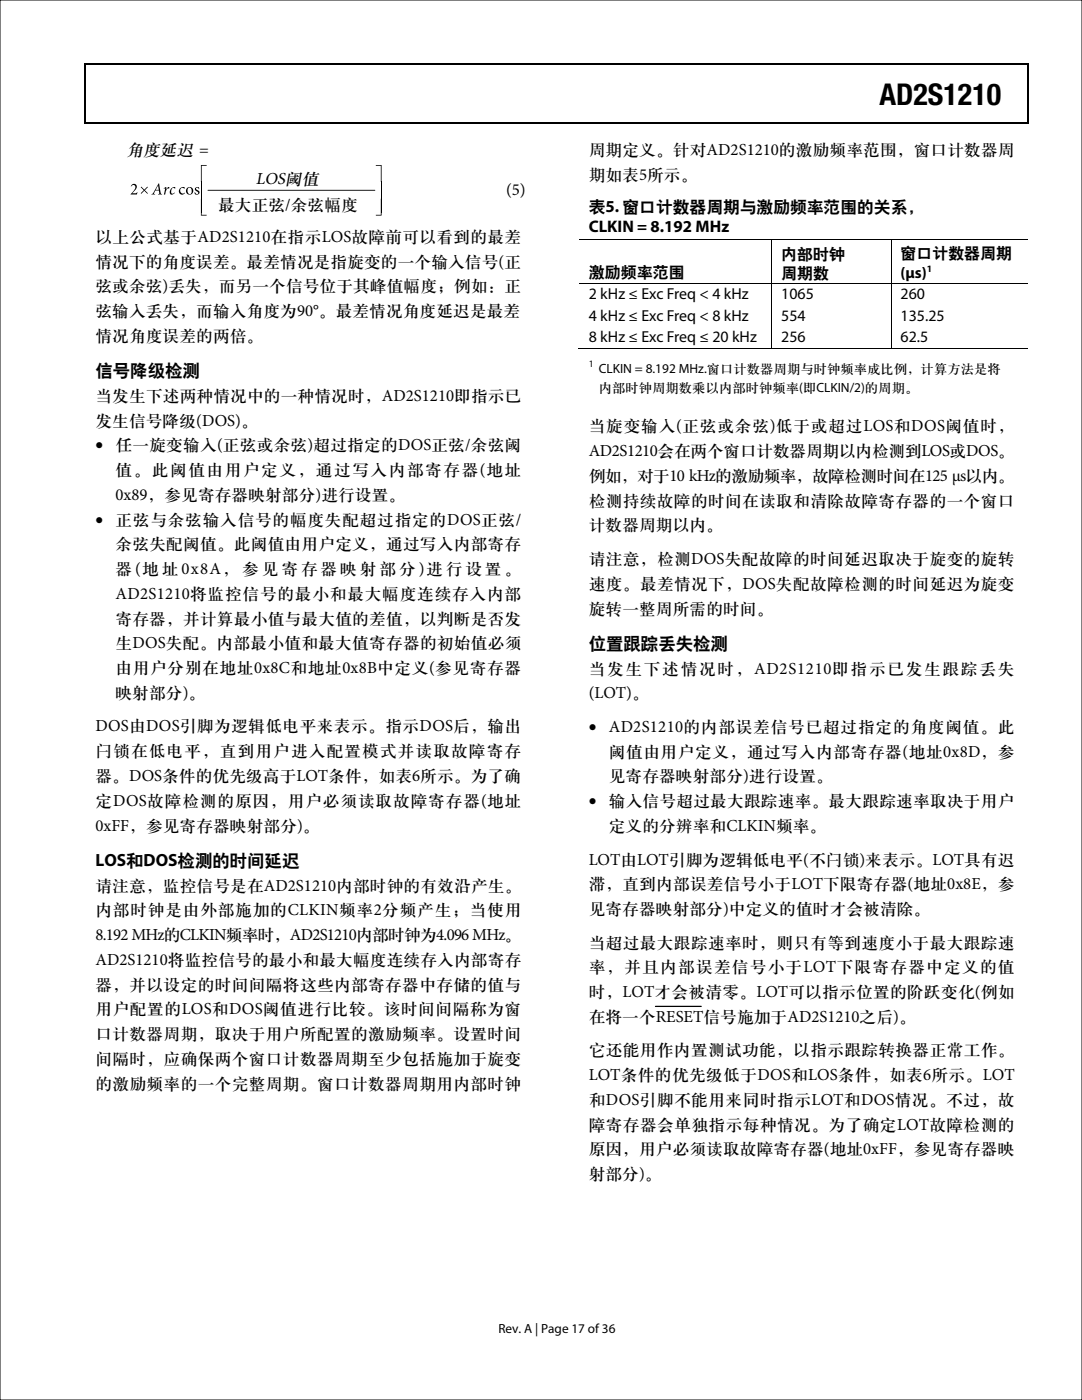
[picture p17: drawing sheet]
<svg xmlns="http://www.w3.org/2000/svg" width="216mm" height="279mm" viewBox="0 0 216 279" stroke-linecap="round" stroke-linejoin="round" font-family="sans-serif">
<defs><g id="words">
<text font-size="6" x="175.5" y="21">AD2S1210</text>
<g font-size="3.5" fill="#070001">
<text x="19" y="75.1">信号降级检测</text>
<text x="117.5" y="129.5">位置跟踪丢失检测</text>
<text x="19" y="172.8">LOS和DOS检测的时间延迟</text>
</g>
<g font-size="3.4">
<text x="25.2" y="30.9">角度延迟 =</text>
<text x="43.5" y="41.8">最大正弦/余弦幅度</text>
<text x="51.1" y="36.8">LOS阈值</text>
<text x="101" y="38.8">(5)</text>
</g>
<g font-size="3.4" fill="#070001">
<text x="117.5" y="30.9">周期定义。针对AD2S1210的激励频率范围，窗口计数器周</text>
<text x="117.5" y="35.9">期如表5所示。</text>
<text x="19" y="53.2">情况下的角度误差。最差情况是指旋变的一个输入信号(正</text>
<text x="19" y="48.3">以上公式基于AD2S1210在指示LOS故障前可以看到的最差</text>
<text x="19" y="58.1">弦或余弦)丢失，而另一个信号位于其峰值幅度；例如：正</text>
<text x="19" y="63.1">弦输入丢失，而输入角度为90°。最差情况角度延迟是最差</text>
<text x="19" y="68">情况角度误差的两倍。</text>
<text x="19" y="80">当发生下述两种情况中的一种情况时，AD2S1210即指示已</text>
<text x="19" y="84.9">发生信号降级(DOS)。</text>
<text x="23.1" y="89.9">任一旋变输入(正弦或余弦)超过指定的DOS正弦/余弦阈</text>
<text x="117.5" y="86.1">当旋变输入(正弦或余弦)低于或超过LOS和DOS阈值时，</text>
<text x="23" y="94.8">值。此阈值由用户定义，通过写入内部寄存器(地址</text>
<text x="117.5" y="91">AD2S1210会在两个窗口计数器周期以内检测到LOS或DOS。</text>
<text x="117.5" y="96">例如，对于10 kHz的激励频率，故障检测时间在125 μs以内。</text>
<text x="23" y="99.8">0x89，参见寄存器映射部分)进行设置。</text>
<text x="117.5" y="100.9">检测持续故障的时间在读取和清除故障寄存器的一个窗口</text>
<text x="23.1" y="104.7">正弦与余弦输入信号的幅度失配超过指定的DOS正弦/</text>
<text x="117.5" y="105.9">计数器周期以内。</text>
<text x="23.1" y="109.6">余弦失配阈值。此阈值由用户定义，通过写入内部寄存</text>
<text x="117.5" y="112.6">请注意，检测DOS失配故障的时间延迟取决于旋变的旋转</text>
<text x="23" y="119.5">AD2S1210将监控信号的最小和最大幅度连续存入内部</text>
<text x="23.1" y="114.6">器(地址0x8A， 参见 寄 存 器映 射 部分 )进 行 设置。</text>
<text x="117.5" y="117.5">速度。最差情况下，DOS失配故障检测的时间延迟为旋变</text>
<text x="23" y="124.5">寄存器，并计算最小值与最大值的差值，以判断是否发</text>
<text x="117.5" y="122.4">旋转一整周所需的时间。</text>
<text x="23" y="129.4">生DOS失配。内部最小值和最大值寄存器的初始值必须</text>
<text x="23" y="134.3">由用户分别在地址0x8C和地址0x8B中定义(参见寄存器</text>
<text x="117.5" y="134.4">当发生下述情况时，AD2S1210即指示已发生跟踪丢失</text>
<text x="23" y="139.3">映射部分)。</text>
<text x="117.5" y="139.4">(LOT)。</text>
<text x="19" y="146">DOS由DOS引脚为逻辑低电平来表示。指示DOS后，输出</text>
<text x="121.5" y="146.1">AD2S1210的内部误差信号已超过指定的角度阈值。此</text>
<text x="19" y="150.9">闩锁在低电平，直到用户进入配置模式并读取故障寄存</text>
<text x="19" y="155.9">器。DOS条件的优先级高于LOT条件，如表6所示。为了确</text>
<text x="121.5" y="151">阈值由用户定义，通过写入内部寄存器(地址0x8D，参</text>
<text x="121.5" y="156">见寄存器映射部分)进行设置。</text>
<text x="19" y="160.8">定DOS故障检测的原因，用户必须读取故障寄存器(地址</text>
<text x="121.5" y="160.9">输入信号超过最大跟踪速率。最大跟踪速率取决于用户</text>
<text x="19" y="165.7">0xFF，参见寄存器映射部分)。</text>
<text x="121.5" y="165.8">定义的分辨率和CLKIN频率。</text>
<text x="117.5" y="172.5">LOT由LOT引脚为逻辑低电平(不闩锁)来表示。LOT具有迟</text>
<text x="19" y="177.7">请注意，监控信号是在AD2S1210内部时钟的有效沿产生。</text>
<text x="117.5" y="177.5">滞，直到内部误差信号小于LOT下限寄存器(地址0x8E，参</text>
<text x="19" y="182.7">内部时钟是由外部施加的CLKIN频率2分频产生；当使用</text>
<text x="117.5" y="182.4">见寄存器映射部分)中定义的值时才会被清除。</text>
<text x="19" y="187.6">8.192 MHz的CLKIN频率时，AD2S1210内部时钟为4.096 MHz。</text>
<text x="117.5" y="189.1">当超过最大跟踪速率时，则只有等到速度小于最大跟踪速</text>
<text x="19" y="192.5">AD2S1210将监控信号的最小和最大幅度连续存入内部寄存</text>
<text x="19" y="197.5">器，并以设定的时间间隔将这些内部寄存器中存储的值与</text>
<text x="117.5" y="194.1">率，并且内部误差信号小于LOT下限寄存器中定义的值</text>
<text x="19" y="202.4">用户配置的LOS和DOS阈值进行比较。该时间间隔称为窗</text>
<text x="117.5" y="199">时，LOT才会被清零。LOT可以指示位置的阶跃变化(例如</text>
<text x="117.5" y="203.9">在将一个RESET信号施加于AD2S1210之后)。</text>
<text x="19" y="207.4">口计数器周期，取决于用户所配置的激励频率。设置时间</text>
<text x="19" y="212.3">间隔时，应确保两个窗口计数器周期至少包括施加于旋变</text>
<text x="117.5" y="210.6">它还能用作内置测试功能，以指示跟踪转换器正常工作。</text>
<text x="117.5" y="215.6">LOT条件的优先级低于DOS和LOS条件，如表6所示。LOT</text>
<text x="19" y="217.2">的激励频率的一个完整周期。窗口计数器周期用内部时钟</text>
<text x="117.5" y="220.5">和DOS引脚不能用来同时指示LOT和DOS情况。不过，故</text>
<text x="117.5" y="225.5">障寄存器会单独指示每种情况。为了确定LOT故障检测的</text>
<text x="117.5" y="230.4">原因，用户必须读取故障寄存器(地址0xFF，参见寄存器映</text>
<text x="117.5" y="235.3">射部分)。</text>
</g>
<g font-size="3.3">
<text x="117.5" y="42.3">表5. 窗口计数器周期与激励频率范围的关系，</text>
<text x="117.5" y="46.3">CLKIN = 8.192 MHz</text>
<text x="19" y="89.9">•</text>
<text x="19" y="104.7">•</text>
<text x="117.5" y="146.1">•</text>
<text x="117.5" y="160.9">•</text>
</g>
<g font-size="3.2">
<text x="155.9" y="51.6">内部时钟</text>
<text x="179.7" y="51.6">窗口计数器周期</text>
<text x="117.5" y="55.2">激励频率范围</text>
<text x="117.5" y="59.7">2 kHz ≤ Exc Freq &lt; 4 kHz</text>
<text x="155.9" y="55.4">周期数</text>
<text x="155.9" y="59.7">1065</text>
<text x="179.7" y="55.4">(μs)</text>
<text x="179.7" y="59.7">260</text>
<text x="117.5" y="64">4 kHz ≤ Exc Freq &lt; 8 kHz</text>
<text x="155.9" y="64">554</text>
<text x="179.7" y="64">135.25</text>
<text x="117.5" y="68.3">8 kHz ≤ Exc Freq ≤ 20 kHz</text>
<text x="155.9" y="68.3">256</text>
<text x="179.7" y="68.3">62.5</text>
</g>
<g font-size="2.7">
<text x="119.5" y="74.4">CLKIN = 8.192 MHz.窗口计数器周期与时钟频率成比例，计算方法是将</text>
<text x="119.5" y="78.2">内部时钟周期数乘以内部时钟频率(即CLKIN/2)的周期。</text>
</g>
<text font-size="2.6" x="99.5" y="266">Rev. A | Page 17 of 36</text>
<g font-size="2">
<text x="184.9" y="54.3">1</text>
<text x="117.5" y="73.2">1</text>
</g>
</g></defs>
<g fill="#000">
<path d="M16.9 12.7h.2v1h-.2zM205.1 12.7h.2v1h-.2zM205.1 12.7h.2v.3h-.2zM26.3 36.9a.61 .61 0 0 1 .9 0 .61 .61 0 0 1-.1 .9l-.7 .8h.8l.1-.3v.5h-1.2l.5-.6a.88 .88 0 0 0 .2-1.2 .5 .5 0 0 0-.6 .2zM28.2 37.2l.6 .6 .6-.6 .1 .2-.6 .6 .6 .6-.1 .1-.6-.6-.6 .6-.1-.1 .6-.6-.6-.6zM40.1 32.9h1.1v.2h-1v3.2h-.1zM41.4 37.9l33.5 .1-33.4 .1zM75 32.9h1.1v3.4h-.1v-3.2h-1zM82.3 24.4h.2v.3h-.2zM205.1 24.4h.2v.3h-.2zM40.1 39.7h.1v3.2h1v.1h-1.1zM76 39.7h.1v3.3h-1.1v-.1h1z"/>
<path d="M31.6 36.6l-1.1 2-.3 .2h.7l-.2-.2 .3-.6h.7l.1 .7-.3 .1h.8l-.2-.2-.4-2zM31.5 37l.2 .9h-.6zM32.7 37.6h.3l-.3 1.2h.3v-.2a.8 .8 0 0 1 .7-1l.1-.2-.2-.1-.5 .6v-.6zM34.2 37.6a.75 .75 0 0 0 0 1.3l.7-.4-.5 .2a.67 .67 0 0 1-.2-.7 .67 .67 0 0 1 .5-.5l.2 .1 .1-.1a.47 .47 0 0 0-.8 .1z"/>
<path d="M36 37.5a.67 .67 0 0 0-.2 1.1 .67 .67 0 0 0 1.1-.2 .55 .55 0 0 1-.9-.2 .55 .55 0 0 1 .5-.7l.3 .1a.36 .36 0 0 0-.2-.3 .36 .36 0 0 0-.4 .1zM37.1 38.1a.75 .75 0 0 0 1.5 0 .75 .75 0 0 0-1.5 0zM37.6 37.5l.2-.1a.72 .72 0 0 1 .5 .7 .72 .72 0 0 1-.4 .6 .78 .78 0 0 1-.3-1.2zM38.9 37.5a.78 .78 0 0 0 .6 .9v.3a.5 .5 0 0 1-.7-.4 .49 .49 0 0 0 .5 .6 .49 .49 0 0 0 .5-.6 .49 .49 0 0 0-.5-.4l-.1-.4h.3l.2 .3v-.4l-.3-.1z"/>
</g>
<path d="M16.9 12.8h188.2M17 13.7v11M205.2 13.7v11M16.9 24.5h188.2M130.8 200.8h9.1" fill="none" stroke="#000" stroke-width=".25"/>
<path d="M40.2 36.1v6.4M76.1 36.1v6.4M115.6 47.9h89.5M115.6 56.5h89.5M154 48v21.7M177.8 48v21.7M115.3 69.6h38.6M154.1 69.6h23.6M177.9 69.6h27.2" fill="none" stroke="#000" stroke-width=".2"/>
<path d="M0 0h215.9v279.4h-215.9z" fill="none" stroke="#090103" stroke-width=".2"/>
<use href="#words"/>
</svg>
